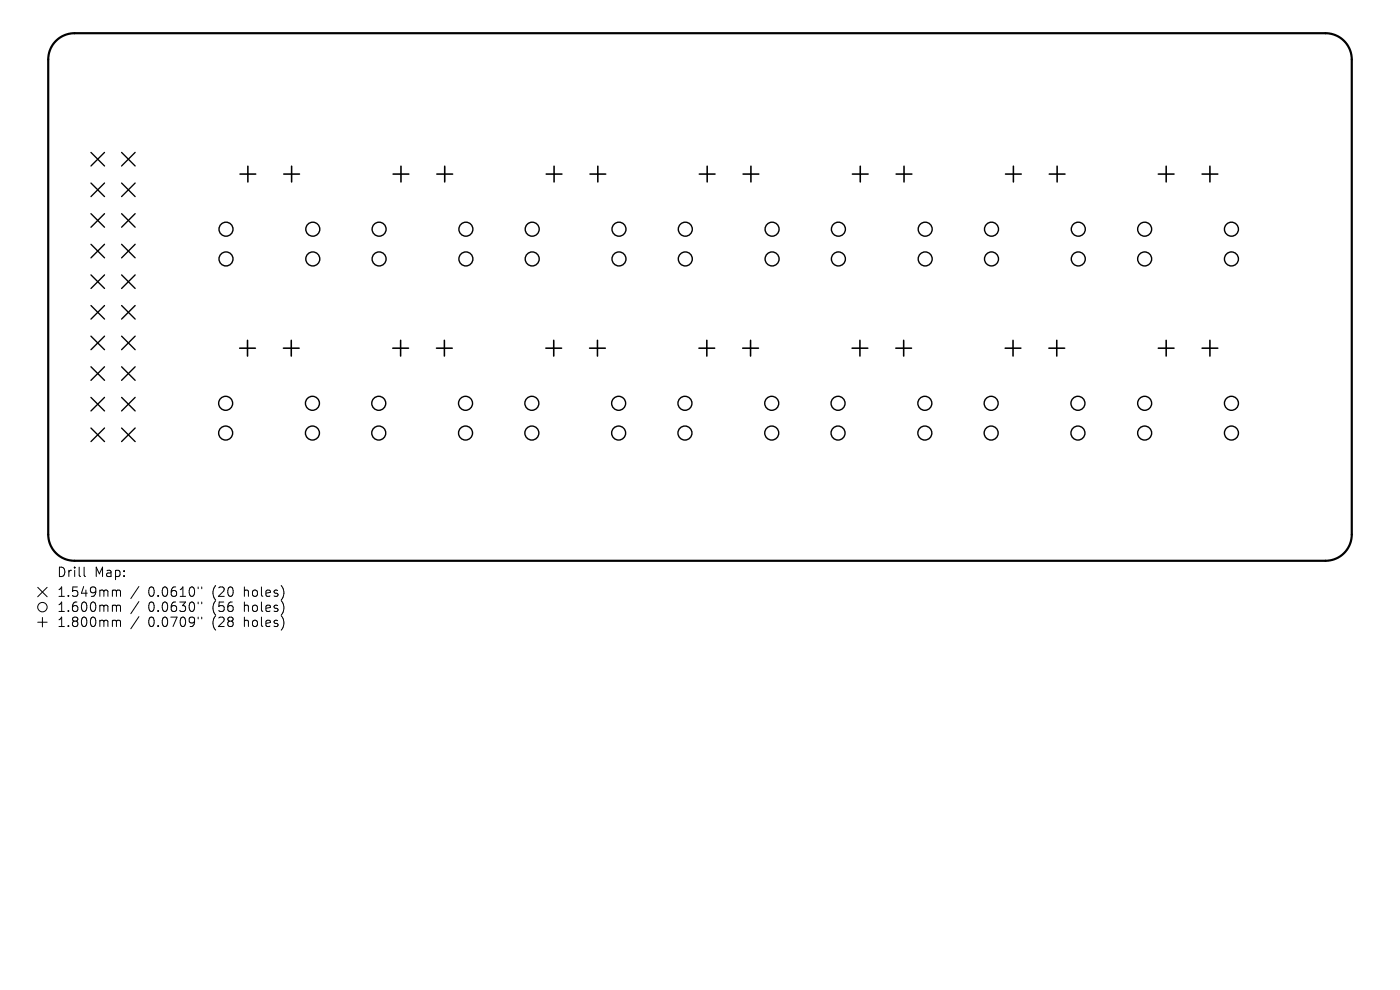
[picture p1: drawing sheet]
<svg xmlns="http://www.w3.org/2000/svg" width="297mm" height="210mm" viewBox="0 0 297 210" stroke-linecap="round" stroke-linejoin="round" font-family="sans-serif">
<defs><g id="words">
<g font-size="2.8">
<text x="12" y="122.7">Drill</text>
<text x="20" y="122.7">Map:</text>
<text x="12" y="126.9">1.549mm</text>
<text x="12" y="130.1">1.600mm</text>
<text x="31.4" y="126.9">0.0610&quot;</text>
<text x="31.4" y="130.1">0.0630&quot;</text>
<text x="45.2" y="126.9">(20</text>
<text x="45.2" y="130.1">(56</text>
<text x="52" y="126.9">holes)</text>
<text x="52" y="130.1">holes)</text>
<text x="12" y="133.3">1.800mm</text>
<text x="31.4" y="133.3">0.0709&quot;</text>
<text x="45.2" y="133.3">(28</text>
<text x="52" y="133.3">holes)</text>
</g>
</g></defs>
<path d="M11.9 8.7a5.6 5.6 0 0 1 3.9-1.7h265.4a5.6 5.6 0 0 1 5.6 5.6v100.8a5.6 5.6 0 0 1-5.6 5.6h-265.4a5.6 5.6 0 0 1-5.6-5.6v-100.8a5.6 5.6 0 0 1 1.7-3.9z" fill="none" stroke="#000" stroke-width=".46"/>
<g fill="none" stroke="#000" stroke-width=".29">
<path d="M19.3 32.3l2.9 2.9M19.3 38.8l2.9 2.9M22.2 32.3l-2.9 2.9M22.2 38.8l-2.9 2.9M25.8 38.8l2.9 2.9M25.8 32.3l2.9 2.9M28.7 32.3l-2.9 2.9M28.7 38.8l-2.9 2.9M19.3 45.3l2.9 2.9M19.3 51.8l2.9 2.9M19.3 58.3l2.9 2.9M22.2 45.3l-2.9 2.9"/>
<path d="M22.2 51.8l-2.9 2.9M22.2 58.3l-2.9 2.9M25.8 45.3l2.9 2.9M25.8 51.8l2.9 2.9M25.8 58.3l2.9 2.9M28.7 45.3l-2.9 2.9M28.7 51.8l-2.9 2.9M28.7 58.3l-2.9 2.9M19.3 64.8l2.9 2.9M19.3 71.3l2.9 2.9M19.3 77.8l2.9 2.9M22.2 64.8l-2.9 2.9"/>
<path d="M22.2 71.3l-2.9 2.9M22.2 77.8l-2.9 2.9M25.8 64.8l2.9 2.9M25.8 77.8l2.9 2.9M25.8 71.3l2.9 2.9M28.7 64.8l-2.9 2.9M28.7 71.3l-2.9 2.9M28.7 77.8l-2.9 2.9M19.3 84.3l2.9 2.9M19.3 90.8l2.9 2.9M22.2 84.3l-2.9 2.9M22.2 90.8l-2.9 2.9"/>
<path d="M25.8 84.3l2.9 2.9M25.8 90.8l2.9 2.9M28.7 84.3l-2.9 2.9M28.7 90.8l-2.9 2.9"/>
</g>
<g fill="none" stroke="#000" stroke-width=".3">
<circle cx="47.9" cy="48.6" r="1.48"/>
<circle cx="47.9" cy="54.9" r="1.48"/>
<circle cx="66.4" cy="48.6" r="1.48"/>
<circle cx="66.4" cy="54.9" r="1.48"/>
<circle cx="80.4" cy="48.6" r="1.48"/>
<circle cx="80.4" cy="54.9" r="1.48"/>
<circle cx="98.8" cy="48.6" r="1.48"/>
<circle cx="98.8" cy="54.9" r="1.48"/>
<circle cx="112.9" cy="48.6" r="1.48"/>
<circle cx="112.9" cy="54.9" r="1.48"/>
<circle cx="131.3" cy="48.6" r="1.48"/>
<circle cx="131.3" cy="54.9" r="1.48"/>
<circle cx="145.4" cy="48.6" r="1.48"/>
<circle cx="145.4" cy="54.9" r="1.48"/>
<circle cx="163.8" cy="48.6" r="1.48"/>
<circle cx="163.8" cy="54.9" r="1.48"/>
<circle cx="177.9" cy="48.6" r="1.48"/>
<circle cx="177.9" cy="54.9" r="1.48"/>
<circle cx="196.3" cy="48.6" r="1.48"/>
<circle cx="196.3" cy="54.9" r="1.48"/>
<circle cx="210.3" cy="48.6" r="1.48"/>
<circle cx="210.3" cy="54.9" r="1.48"/>
<circle cx="228.8" cy="48.6" r="1.48"/>
<circle cx="228.8" cy="54.9" r="1.48"/>
<circle cx="242.8" cy="48.6" r="1.48"/>
<circle cx="242.8" cy="54.9" r="1.48"/>
<circle cx="261.2" cy="48.6" r="1.48"/>
<circle cx="261.2" cy="54.9" r="1.48"/>
<circle cx="47.9" cy="85.6" r="1.48"/>
<circle cx="47.9" cy="91.9" r="1.48"/>
<circle cx="66.3" cy="85.6" r="1.48"/>
<circle cx="66.3" cy="91.9" r="1.48"/>
<circle cx="80.4" cy="85.6" r="1.48"/>
<circle cx="80.4" cy="91.9" r="1.48"/>
<circle cx="98.8" cy="85.6" r="1.48"/>
<circle cx="98.8" cy="91.9" r="1.48"/>
<circle cx="112.8" cy="85.6" r="1.48"/>
<circle cx="112.8" cy="91.9" r="1.48"/>
<circle cx="131.2" cy="85.6" r="1.48"/>
<circle cx="131.2" cy="91.9" r="1.48"/>
<circle cx="145.3" cy="85.6" r="1.48"/>
<circle cx="145.3" cy="91.9" r="1.48"/>
<circle cx="163.7" cy="85.6" r="1.48"/>
<circle cx="163.7" cy="91.9" r="1.48"/>
<circle cx="177.8" cy="85.6" r="1.48"/>
<circle cx="177.8" cy="91.9" r="1.48"/>
<circle cx="196.2" cy="85.6" r="1.48"/>
<circle cx="196.2" cy="91.9" r="1.48"/>
<circle cx="210.3" cy="85.6" r="1.48"/>
<circle cx="210.3" cy="91.9" r="1.48"/>
<circle cx="228.7" cy="85.6" r="1.48"/>
<circle cx="228.7" cy="91.9" r="1.48"/>
<circle cx="242.8" cy="85.6" r="1.48"/>
<circle cx="242.8" cy="91.9" r="1.48"/>
<circle cx="261.2" cy="85.6" r="1.48"/>
<circle cx="261.2" cy="91.9" r="1.48"/>
</g>
<g fill="none" stroke="#000" stroke-width=".33">
<path d="M50.9 36.9h3.4M52.6 35.3v3.3M60.2 36.9h3.3M61.9 35.3v3.3M83.4 36.9h3.3M85.1 35.3v3.3M92.7 36.9h3.3M94.3 35.3v3.3M115.9 36.9h3.3M117.5 35.3v3.3M125.2 36.9h3.3M126.8 35.3v3.3"/>
<path d="M148.4 36.9h3.3M150 35.3v3.3M157.6 36.9h3.4M159.3 35.3v3.3M180.8 36.9h3.4M182.5 35.3v3.3M190.1 36.9h3.4M191.8 35.3v3.3M213.3 36.9h3.4M215 35.3v3.3M222.6 36.9h3.3M224.3 35.3v3.3"/>
<path d="M245.7 36.9h3.4M247.4 35.3v3.3M255 36.9h3.3M256.7 35.3v3.3M50.8 73.9h3.4M52.5 72.2v3.3M60.1 73.9h3.4M61.8 72.2v3.3M83.3 73.9h3.4M85 72.2v3.3M92.6 73.9h3.3M94.3 72.2v3.3"/>
<path d="M115.8 73.9h3.3M117.5 72.2v3.3M125.1 73.9h3.3M126.7 72.2v3.3M148.3 73.9h3.3M149.9 72.2v3.3M157.6 73.9h3.3M159.2 72.2v3.3M180.8 73.9h3.3M182.4 72.2v3.3M190 73.9h3.4M191.7 72.2v3.3"/>
<path d="M213.2 73.9h3.4M214.9 72.2v3.3M222.5 73.9h3.4M224.2 72.2v3.3M245.7 73.9h3.4M247.4 72.2v3.3M255 73.9h3.3M256.7 72.2v3.3"/>
</g>
<g fill="none" stroke="#000" stroke-width=".21">
<path d="M8 124.6l2 2M8 132h2M9 131v2M10 124.6l-2 2M17.8 120.3v1.7l.3 .3M24.1 125.2l.5 .1 .1 .2M24.1 128.4l.5 .1 .1 .2M24.1 131.6h.3l.3 .3M24.7 125.5l.3-.3 .5 .1 .1 1.2M24.7 125.5v1M24.7 128.7v1M24.7 131.9v1"/>
<path d="M24.7 128.7l.3-.3 .5 .1 .1 1.2M24.7 131.9l.3-.3 .5 .1 .1 1.2M29.5 124.4l-1.7 2.6M29.5 127.6l-1.7 2.6M29.5 130.8l-1.7 2.6M42 124.5v.4M42 127.7v.4M42 130.9v.4M42.8 124.5v.4M42.8 127.7v.4M42.8 130.9v.4"/>
<circle cx="9" cy="128.8" r="1"/>
</g>
<use href="#words"/>
</svg>
